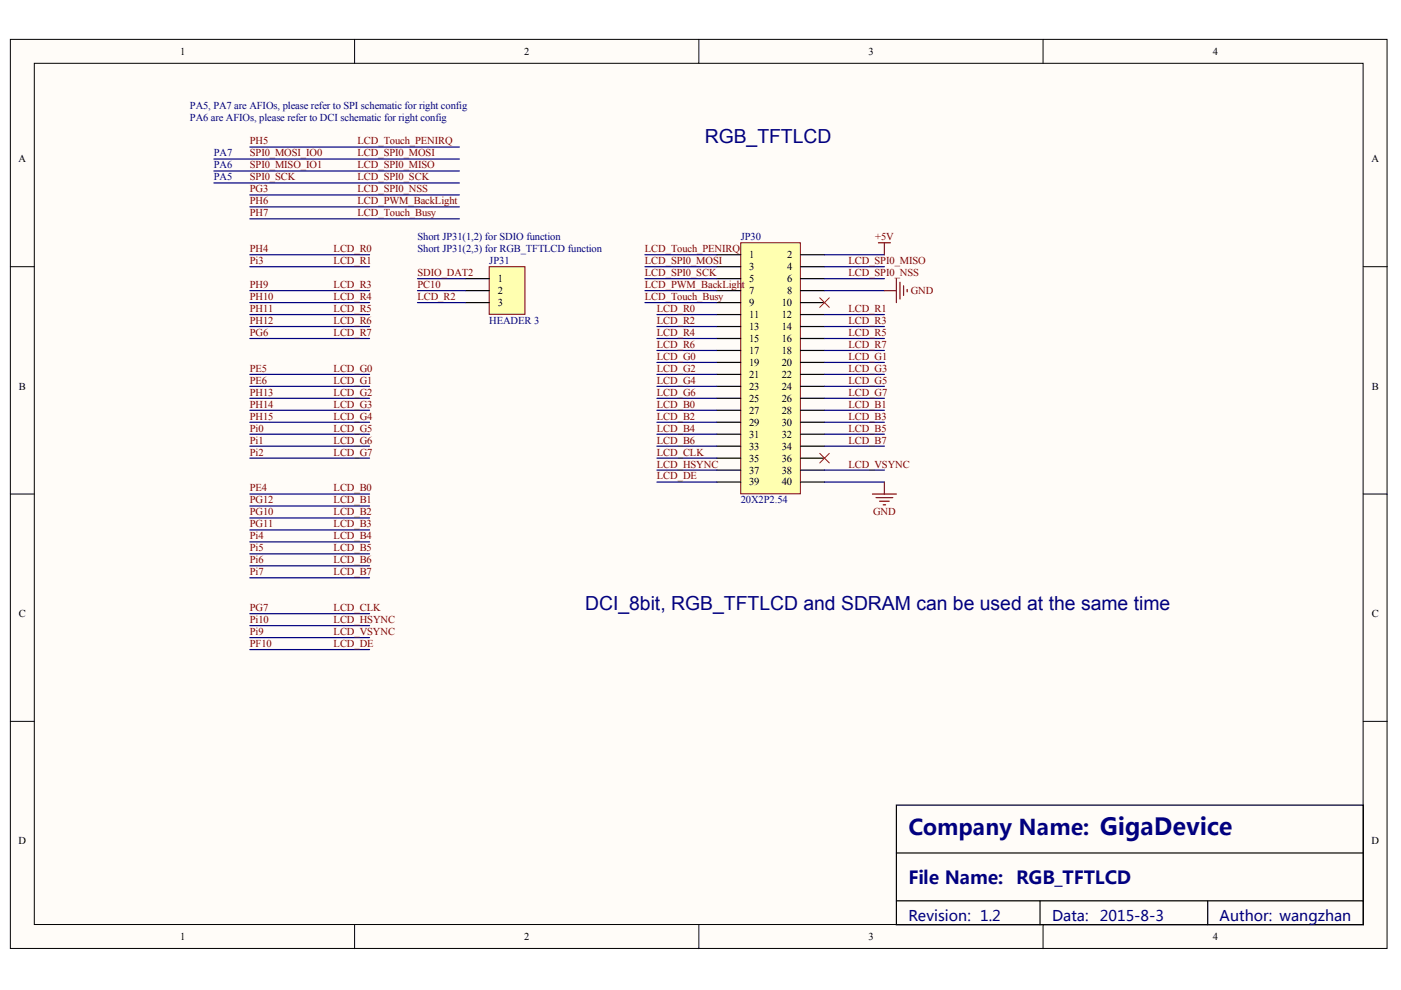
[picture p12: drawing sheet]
<svg xmlns="http://www.w3.org/2000/svg" width="297mm" height="210mm" viewBox="0 0 297 210" stroke-linecap="round" stroke-linejoin="round" font-family="sans-serif">
<defs><g id="words">
<text font-size="4.6" fill="#000080" x="192.6" y="177.1">Company Name: GigaDevice</text>
<g font-size="4.1" fill="#000080">
<text x="149.4" y="30.3">RGB_TFTLCD</text>
<text x="124" y="129.3">DCI_8bit, RGB_TFTLCD and SDRAM can be used at the same time</text>
</g>
<g font-size="3.8" fill="#000080">
<text x="192.6" y="187.4">File Name:</text>
<text x="215.4" y="187.4">RGB_TFTLCD</text>
</g>
<g font-size="3.1" fill="#000080">
<text x="192.6" y="195.4">Revision: 1.2</text>
<text x="223.1" y="195.4">Data:</text>
<text x="233.2" y="195.4">2015-8-3</text>
<text x="258.6" y="195.4">Author: wangzhan</text>
</g>
<g font-size="2.2">
<text x="38.2" y="11.6">1</text>
<text x="111.2" y="11.6">2</text>
<text x="184.1" y="11.6">3</text>
<text x="257.1" y="11.6">4</text>
<text x="3.9" y="34.4">A</text>
<text x="290.8" y="34.4">A</text>
<text x="105.5" y="59.8">1</text>
<text x="158.8" y="54.7">1</text>
<text x="158.8" y="57.3">3</text>
<text x="158.8" y="59.8">5</text>
<text x="166.9" y="54.7">2</text>
<text x="166.9" y="57.3">4</text>
<text x="166.9" y="59.8">6</text>
<text x="105.5" y="62.3">2</text>
<text x="105.5" y="64.9">3</text>
<text x="158.8" y="62.3">7</text>
<text x="158.8" y="64.9">9</text>
<text x="165.8" y="64.9">10</text>
<text x="166.9" y="62.3">8</text>
<text x="158.8" y="67.4">11</text>
<text x="158.8" y="70">13</text>
<text x="165.8" y="67.4">12</text>
<text x="165.8" y="70">14</text>
<text x="158.8" y="72.5">15</text>
<text x="158.8" y="75">17</text>
<text x="158.8" y="77.6">19</text>
<text x="165.8" y="72.5">16</text>
<text x="165.8" y="75">18</text>
<text x="165.8" y="77.6">20</text>
<text x="4" y="82.6">B</text>
<text x="158.8" y="80.1">21</text>
<text x="158.8" y="82.6">23</text>
<text x="165.8" y="80.1">22</text>
<text x="165.8" y="82.6">24</text>
<text x="290.9" y="82.6">B</text>
<text x="158.8" y="85.2">25</text>
<text x="158.8" y="87.7">27</text>
<text x="165.8" y="85.2">26</text>
<text x="165.8" y="87.7">28</text>
<text x="158.8" y="90.2">29</text>
<text x="158.8" y="92.8">31</text>
<text x="158.8" y="95.3">33</text>
<text x="165.8" y="90.2">30</text>
<text x="165.8" y="92.8">32</text>
<text x="165.8" y="95.3">34</text>
<text x="158.8" y="97.9">35</text>
<text x="158.8" y="100.4">37</text>
<text x="165.8" y="97.9">36</text>
<text x="165.8" y="100.4">38</text>
<text x="158.8" y="102.9">39</text>
<text x="165.8" y="102.9">40</text>
<text x="4" y="130.8">C</text>
<text x="290.9" y="130.8">C</text>
<text x="3.9" y="179">D</text>
<text x="290.8" y="179">D</text>
<text x="38.2" y="199.3">1</text>
<text x="111.2" y="199.3">2</text>
<text x="184.1" y="199.3">3</text>
<text x="257.1" y="199.3">4</text>
</g>
<g font-size="2.2" fill="#000080">
<text x="40.3" y="23">PA5, PA7 are AFIOs, please refer to SPI schematic for right config</text>
<text x="40.3" y="25.6">PA6 are AFIOs, please refer to DCI schematic for right config</text>
<text x="45.4" y="33.2">PA7</text>
<text x="45.4" y="35.7">PA6</text>
<text x="45.4" y="38.2">PA5</text>
<text x="88.5" y="50.9">Short JP31(1,2) for SDIO function</text>
<text x="88.5" y="53.5">Short JP31(2,3) for RGB_TFTLCD function</text>
<text x="157" y="50.9">JP30</text>
<text x="103.7" y="56">JP31</text>
<text x="103.7" y="68.7">HEADER 3</text>
<text x="157" y="106.7">20X2P2.54</text>
</g>
<g font-size="2.2" fill="#800000">
<text x="53" y="30.6">PH5</text>
<text x="53" y="33.2">SPI0_MOSI_IO0</text>
<text x="53" y="35.7">SPI0_MISO_IO1</text>
<text x="75.8" y="35.7">LCD_SPI0_MISO</text>
<text x="75.8" y="33.2">LCD_SPI0_MOSI</text>
<text x="75.8" y="30.6">LCD_Touch_PENIRQ</text>
<text x="53" y="40.8">PG3</text>
<text x="53" y="38.2">SPI0_SCK</text>
<text x="75.8" y="40.8">LCD_SPI0_NSS</text>
<text x="75.8" y="38.2">LCD_SPI0_SCK</text>
<text x="53" y="43.3">PH6</text>
<text x="53" y="45.9">PH7</text>
<text x="75.8" y="43.3">LCD_PWM_BackLight</text>
<text x="75.8" y="45.9">LCD_Touch_Busy</text>
<text x="53" y="53.5">PH4</text>
<text x="70.7" y="53.5">LCD_R0</text>
<text x="136.7" y="53.5">LCD_Touch_PENIRQ</text>
<text x="185.6" y="50.9">+5V</text>
<text x="53" y="56">Pi3</text>
<text x="70.7" y="56">LCD_R1</text>
<text x="88.5" y="58.5">SDIO_DAT2</text>
<text x="136.7" y="56">LCD_SPI0_MOSI</text>
<text x="136.7" y="58.5">LCD_SPI0_SCK</text>
<text x="179.9" y="56">LCD_SPI0_MISO</text>
<text x="179.9" y="58.5">LCD_SPI0_NSS</text>
<text x="53" y="61.1">PH9</text>
<text x="53" y="63.6">PH10</text>
<text x="70.7" y="61.1">LCD_R3</text>
<text x="70.7" y="63.6">LCD_R4</text>
<text x="88.5" y="61.1">PC10</text>
<text x="88.5" y="63.6">LCD_R2</text>
<text x="136.7" y="61.1">LCD_PWM_BackLigh</text>
<text x="136.7" y="63.6">LCD_Touch_Busy</text>
<text x="157.3" y="61.1">t</text>
<text x="193.1" y="62.3">GND</text>
<text x="53" y="68.7">PH12</text>
<text x="53" y="71.2">PG6</text>
<text x="53" y="66.1">PH11</text>
<text x="70.7" y="66.1">LCD_R5</text>
<text x="70.7" y="68.7">LCD_R6</text>
<text x="70.7" y="71.2">LCD_R7</text>
<text x="139.3" y="66.1">LCD_R0</text>
<text x="139.3" y="68.7">LCD_R2</text>
<text x="139.3" y="71.2">LCD_R4</text>
<text x="179.9" y="66.1">LCD_R1</text>
<text x="179.9" y="68.7">LCD_R3</text>
<text x="179.9" y="71.2">LCD_R5</text>
<text x="139.3" y="73.8">LCD_R6</text>
<text x="139.3" y="76.3">LCD_G0</text>
<text x="179.9" y="73.8">LCD_R7</text>
<text x="179.9" y="76.3">LCD_G1</text>
<text x="53" y="78.8">PE5</text>
<text x="53" y="81.4">PE6</text>
<text x="53" y="83.9">PH13</text>
<text x="70.7" y="78.8">LCD_G0</text>
<text x="70.7" y="81.4">LCD_G1</text>
<text x="70.7" y="83.9">LCD_G2</text>
<text x="139.3" y="78.8">LCD_G2</text>
<text x="139.3" y="81.4">LCD_G4</text>
<text x="139.3" y="83.9">LCD_G6</text>
<text x="179.9" y="78.8">LCD_G3</text>
<text x="179.9" y="81.4">LCD_G5</text>
<text x="179.9" y="83.9">LCD_G7</text>
<text x="53" y="89">PH15</text>
<text x="53" y="86.4">PH14</text>
<text x="70.7" y="86.4">LCD_G3</text>
<text x="70.7" y="89">LCD_G4</text>
<text x="139.3" y="86.4">LCD_B0</text>
<text x="139.3" y="89">LCD_B2</text>
<text x="179.9" y="86.4">LCD_B1</text>
<text x="179.9" y="89">LCD_B3</text>
<text x="53" y="91.5">Pi0</text>
<text x="53" y="94.1">Pi1</text>
<text x="70.7" y="91.5">LCD_G5</text>
<text x="70.7" y="94.1">LCD_G6</text>
<text x="139.3" y="91.5">LCD_B4</text>
<text x="139.3" y="94.1">LCD_B6</text>
<text x="179.9" y="91.5">LCD_B5</text>
<text x="179.9" y="94.1">LCD_B7</text>
<text x="53" y="96.6">Pi2</text>
<text x="70.7" y="96.6">LCD_G7</text>
<text x="139.3" y="96.6">LCD_CLK</text>
<text x="139.3" y="99.1">LCD_HSYNC</text>
<text x="139.3" y="101.7">LCD_DE</text>
<text x="179.9" y="99.1">LCD_VSYNC</text>
<text x="53" y="106.7">PG12</text>
<text x="53" y="104.2">PE4</text>
<text x="70.7" y="106.7">LCD_B1</text>
<text x="70.7" y="104.2">LCD_B0</text>
<text x="53" y="109.3">PG10</text>
<text x="53" y="111.8">PG11</text>
<text x="70.7" y="109.3">LCD_B2</text>
<text x="70.7" y="111.8">LCD_B3</text>
<text x="185.1" y="109.3">GND</text>
<text x="53" y="116.9">Pi5</text>
<text x="53" y="114.3">Pi4</text>
<text x="53" y="119.4">Pi6</text>
<text x="70.7" y="114.3">LCD_B4</text>
<text x="70.7" y="116.9">LCD_B5</text>
<text x="70.7" y="119.4">LCD_B6</text>
<text x="53" y="122">Pi7</text>
<text x="70.7" y="122">LCD_B7</text>
<text x="53" y="129.6">PG7</text>
<text x="70.7" y="129.6">LCD_CLK</text>
<text x="53" y="137.2">PF10</text>
<text x="53" y="132.1">Pi10</text>
<text x="53" y="134.6">Pi9</text>
<text x="70.7" y="137.2">LCD_DE</text>
<text x="70.7" y="132.1">LCD_HSYNC</text>
<text x="70.7" y="134.6">LCD_VSYNC</text>
</g>
</g></defs>
<g fill="#fffcf8" stroke="#000" stroke-width=".21">
<path d="M2.2 8.3h291.9v192.8h-291.9z"/>
<path d="M7.3 13.4h281.7v182.6h-281.7z"/>
</g>
<path d="M75.2 8.3v5.1M148.2 8.3v5.1M221.1 8.3v5.1M2.2 56.5h5.1M289.1 56.5h5M2.2 104.7h5.1M289.1 104.7h5M2.2 152.9h5.1M289.1 152.9h5M75.2 196.1v5M148.2 196.1v5M221.1 196.1v5" fill="none" stroke="#000" stroke-width=".21"/>
<path d="M190.1 170.7h99v25.4h-99zM190.1 180.9h99M190.1 191h99M220.5 191v5.1M256.1 191v5.1" fill="none" stroke="#000" stroke-width=".25"/>
<g fill="none" stroke="#000080" stroke-width=".25">
<path d="M53 54h25.4M53 56.5h25.4M53 79.4h25.4M53 61.6h25.4M53 64.2h25.4M53 66.7h25.4M53 69.2h25.4M53 71.8h25.4M53 81.9h25.4M53 84.5h25.4M53 87h25.4M53 89.5h25.4"/>
<path d="M53 92.1h25.4M53 94.6h25.4M53 97.1h25.4M53 104.7h25.4M53 107.3h25.4M53 109.8h25.4M53 112.4h25.4M53 114.9h25.4M53 117.4h25.4M53 120h25.4M53 122.5h25.4M53 130.1h25.4"/>
<path d="M53 132.7h25.4M53 135.2h25.4M53 137.7h25.4"/>
</g>
<path d="M157 51.5h12.7v53.2h-12.7z" fill="#ffffb0" stroke="#800000" stroke-width=".21"/>
<g fill="none" stroke="#000" stroke-width=".25">
<path d="M152 54h5M152 56.5h5M152 59.1h5M169.7 54h5.1M169.7 56.5h5.1M169.7 59.1h5.1M152 61.6h5M152 64.2h5M152 66.7h5M152 69.2h5M152 71.8h5M152 74.3h5"/>
<path d="M152 76.8h5M152 79.4h5M169.7 61.6h5.1M169.7 64.2h5.1M169.7 66.7h5.1M169.7 69.2h5.1M169.7 71.8h5.1M169.7 74.3h5.1M169.7 76.8h5.1M169.7 79.4h5.1M152 81.9h5M152 84.5h5"/>
<path d="M152 87h5M152 89.5h5M152 92.1h5M152 94.6h5M152 97.1h5M152 99.7h5M169.7 81.9h5.1M169.7 84.5h5.1M169.7 87h5.1M169.7 89.5h5.1M169.7 92.1h5.1M169.7 94.6h5.1"/>
<path d="M169.7 97.1h5.1M169.7 99.7h5.1M152 102.2h5M169.7 102.2h5.1"/>
</g>
<g fill="none" stroke="#000080" stroke-width=".25">
<path d="M136.7 54h15.3M136.7 56.5h15.3M136.7 59.1h15.3M174.8 54h12.7M174.8 56.5h12.7M174.8 59.1h12.7M136.7 61.6h15.3M136.7 64.2h15.3M139.3 66.7h12.7M139.3 69.2h12.7M139.3 71.8h12.7M139.3 74.3h12.7"/>
<path d="M139.3 76.8h12.7M139.3 79.4h12.7M174.8 66.7h12.7M174.8 69.2h12.7M174.8 71.8h12.7M174.8 74.3h12.7M174.8 76.8h12.7M174.8 79.4h12.7M174.8 61.6h12.7M139.3 81.9h12.7M139.3 84.5h12.7M139.3 87h12.7"/>
<path d="M139.3 89.5h12.7M139.3 92.1h12.7M139.3 94.6h12.7M139.3 97.1h12.7M139.3 99.7h12.7M174.8 81.9h12.7M174.8 84.5h12.7M174.8 87h12.7M174.8 89.5h12.7M174.8 92.1h12.7M174.8 94.6h12.7M174.8 99.7h12.7"/>
<path d="M139.3 102.2h12.7M174.8 102.2h12.7"/>
</g>
<path d="M186.2 51.5h2.6M187.5 51.5v2.5M190.1 59.1v5.1M190.8 59.8v3.6M187.5 61.6h2.6M191.6 60.6v2M192.3 61.4v.5M185 104.7h5.1M185.7 105.5h3.6M186.5 106.3h2M187.3 107h.5M187.5 102.2v2.5" fill="none" stroke="#800000" stroke-width=".25"/>
<path d="M173.8 63.1l2 2.1M175.8 63.1l-2 2.1M173.8 96.1l2 2.1M175.8 96.1l-2 2.1" fill="none" stroke="#f00" stroke-width=".21"/>
<path d="M103.7 56.5h7.6v10.1h-7.6z" fill="#ffffb0" stroke="#800000" stroke-width=".21"/>
<path d="M98.7 59.1h5M98.7 61.6h5M98.7 64.2h5" fill="none" stroke="#000" stroke-width=".25"/>
<path d="M45.4 33.7h52M45.4 36.3h52M45.4 38.8h52M53 31.2h44.4M53 41.3h44.4M53 43.9h44.4M53 46.4h44.4M88.5 59.1h10.2M88.5 61.6h10.2M88.5 64.2h10.2" fill="none" stroke="#000080" stroke-width=".25"/>
<use href="#words"/>
</svg>
